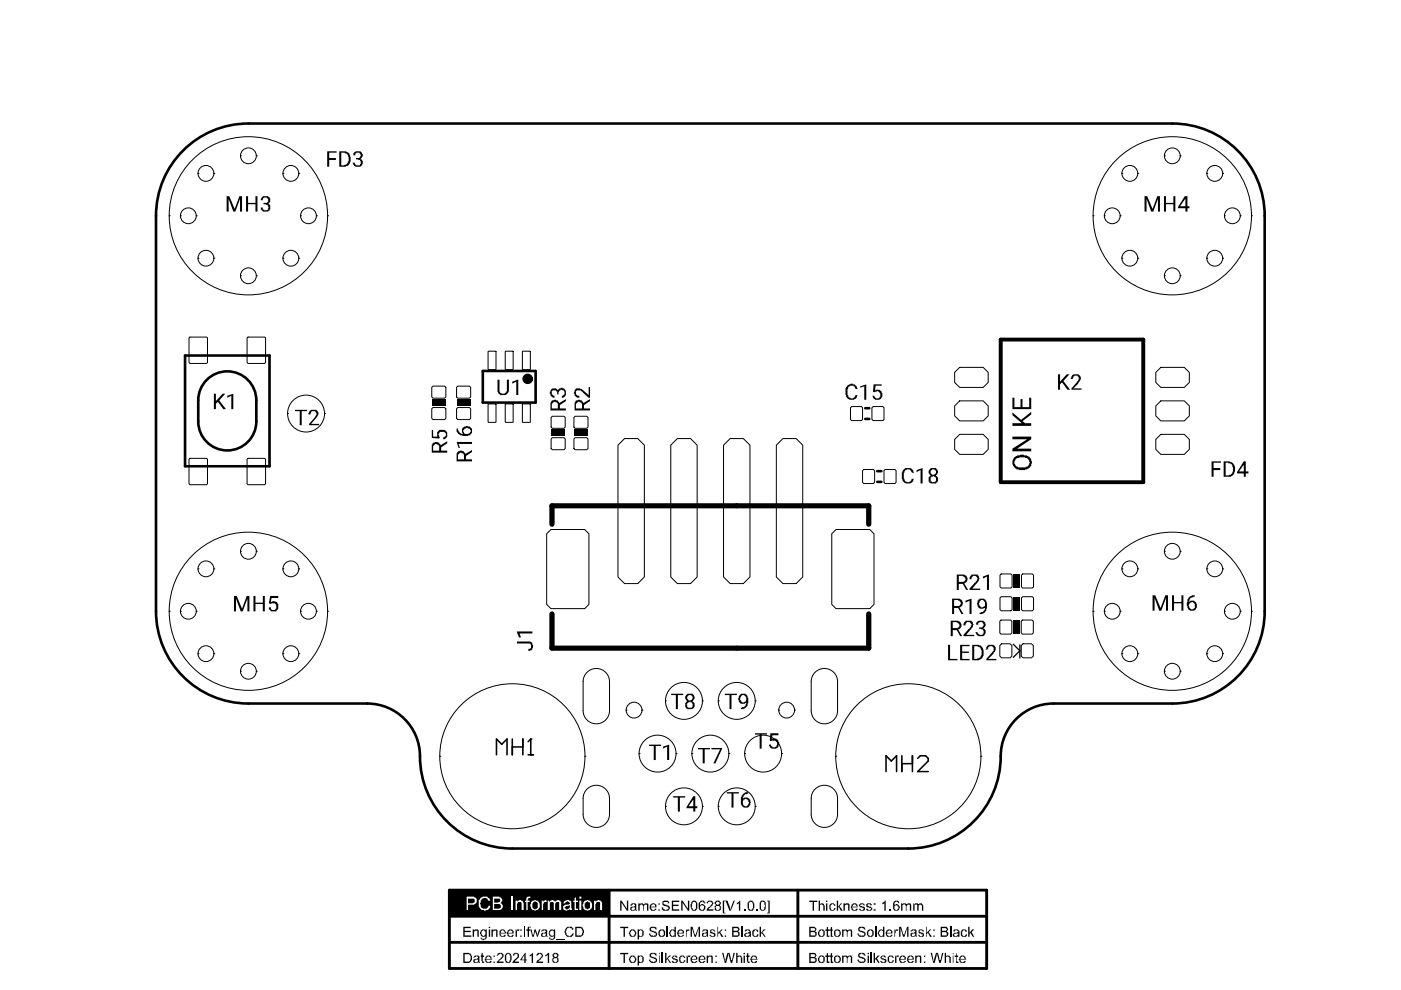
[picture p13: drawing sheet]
<svg xmlns="http://www.w3.org/2000/svg" width="297mm" height="210mm" viewBox="0 0 297 210" stroke-linecap="round" stroke-linejoin="round" font-family="sans-serif">
<path d="M95.3 188.7h113.9v16.6h-113.9zM95.3 194.3h113.9M95.3 199.8h113.9M129.1 188.7v16.6M169.2 188.7v16.6" fill="none" stroke="#000" stroke-width=".61"/>
<g fill="#000">
<path d="M98.2 196.5h1.6v.3h-1.3v.5h1.3v.3h-1.3v.7h1.4v.3h-1.7zM100.2 197.1h.3v.2a.5 .5 0 0 1 .9-.1h.1v1.4h-.3v-1.3h-.3v-.1v.1l-.4 .2v1.1h-.3zM104.2 197.1h.3v.2a.5 .5 0 0 1 .8-.1h.2v1.4h-.3v-1.3l-.3-.1v.1l-.4 .2v1.1h-.3zM109.3 197.1h.2v.2l.1-.2h.6l-.2 .2h-.4v1.3h-.3zM111.9 196.6l.1-.1h.6l-.2 .3v-.2h-.2v.5h.2v.2h-.2v1.3h-.3v-1.3h-.3v-.2h.3zM112.4 197.1h.3l.3 1.2 .3-1.2h.3l.4 1.2 .3-1.2h.3l-.6 1.5h-.1l-.5-1.1-.2 1.1h-.3zM117.8 199.1h1.9v.1h-1.9zM119.8 196.9a1.21 1.21 0 0 1 1.7-.1l-.1 .4-.3-.4-.6-.2v.2h-.2l-.2 .4a.85 .85 0 0 0 .7 1.3l.6-.6h.3l-.2 .2a.54 .54 0 0 1-.7 .5h-.1a.74 .74 0 0 1-.9-.8h-.1zM131.5 191h.3l1.1 1.7v-1.7h.3v2.1h-.3l-1.1-1.7v1.7h-.3zM131.5 196.5h1.7v.3h-.7v1.8h-.3v-1.8h-.7zM135.3 191.5h.3v.3a.46 .46 0 0 1 .4-.3 .46 .46 0 0 1 .5 .3 .52 .52 0 0 1 .6-.3 .52 .52 0 0 1 .4 .6v1h-.3v-1.3h-.3v-.1v.1h-.3v.3h-.1v1h-.2v-1.1l-.1-.2a.37 .37 0 0 0-.5 0 .37 .37 0 0 0-.1 .4v.9h-.3zM137.7 196.8l.3-.3h.3a.72 .72 0 0 1 1 .6h-.3l-.3-.3a.44 .44 0 0 0-.5-.1 .44 .44 0 0 0-.2 .5l.6 .1v.2a.6 .6 0 0 1 .7 .7 .6 .6 0 0 1-.8 .4 .73 .73 0 0 1-.9-.7h.3v.3l.6 .1v.2l.5-.2v-.4l-.4-.1v-.2h-.4v-.1a.44 .44 0 0 1-.5-.2 .44 .44 0 0 1 0-.5z"/>
<path d="M140.5 191.1l.2-.1h.9l.1 .1 .2 .4h-.3v-.3h-.4v-.1v.1l-.6 .2 .3 .4h.4v.2a.6 .6 0 0 1 .7 .6 .6 .6 0 0 1-.8 .5h-.3a.54 .54 0 0 1-.6-.7h.3v.3l.4 .1v.1l.7-.2-.1-.5-.9-.1-.2-.3v-.3h-.2h.2zM142.4 191h1.6v.2h-1.3v.6h1.2v.3h-1.2v.7h1.3v.3h-1.6zM144.4 191h.3l1.2 1.7v-1.7h.2v2.1h-.2l-1.2-1.7v1.7h-.3zM145.4 197.1h.2v.2l.1-.2h.4v.2h-.4v.3h-.1v1h-.2zM146.4 196.5h.4l.6 1.8 .7-1.8h.3v2.1h-.3v-1.8l-.5 1.8h-.3l-.6-1.8v1.8h-.3zM150.5 197.2l.2-.1a.64 .64 0 0 1 .8 .2l.2 .2h-.3l-.3-.3-.4 .1 .1 .3 .5 .2a.47 .47 0 0 1 .4 .6 .47 .47 0 0 1-.7 .2h-.3l-.3-.3v-.1h.3a.36 .36 0 0 0 .4 .3 .36 .36 0 0 0 .3-.4l-.4-.2a.44 .44 0 0 1-.5-.2 .44 .44 0 0 1 0-.5zM149.8 191.2h.2a.6 .6 0 0 1 1-.1l.3 .3v.3l-1.2 1.1h1.2v.3h-1.5l.2-.6 .5-.3 .3-.2v-.3h.2v-.3l-.5-.3-.4 .1v.3h-.3zM152.1 196.5h.1v1.3l.8-.7h.2l-.5 .5 .7 1h-.4l-.5-.8-.3 .3v.5h-.1zM153.2 191h.6v.1h-.3v2.4h.3v.2h-.6zM153.8 191h.4l.6 1.8h.2l.5-1.8h.3l-.8 2.1h-.3zM156.2 191.4h.3l.4-.4v2.1h-.2v-1.7l-.5 .4zM157.8 192.8h.3v.3h-.3z"/>
<path d="M160.4 192.8h.2v.3h-.2zM159.5 197.3h.1a.6 .6 0 0 1 1-.1l.2 .3-.3 .1v-.1a.28 .28 0 0 0-.3-.3 .28 .28 0 0 0-.3 .3l-.1 .1a.57 .57 0 0 0 0 .6 .57 .57 0 0 0 .6 .3l.4-.4a.56 .56 0 0 1-.4 .6 .56 .56 0 0 1-.6-.2 .73 .73 0 0 1-.3-1zM161.1 196.5h.2v1.3l.6-.7h.4l-.7 .5 .7 1h-.2l-.6-.8-.2 .8h-.2zM162.6 191h.6v2.7h-.6v-.2h.3v-2.4h-.3zM171.6 191h1.7v.2h-.7v1.9h-.3v-1.9h-.7zM173.6 191h.3v.7h.1a.4 .4 0 0 1 .5-.2 .4 .4 0 0 1 .2 .5h.2v1.1h-.3v-1.1l-.2-.2a.37 .37 0 0 0-.4 0 .37 .37 0 0 0-.1 .4v.9h-.3zM175.8 191.8h.2a.5 .5 0 0 1 .8-.1l.3 .3-.3 .1v-.3h-.1a.37 .37 0 0 0-.4 0 .37 .37 0 0 0-.2 .4h-.1l.1 .5a.36 .36 0 0 0 .5 .2 .36 .36 0 0 0 .2-.4h.3a.54 .54 0 0 1-.7 .6h-.3l-.3-.3zM177.4 191h.3v1.2l.6-.7h.2l-.5 .6 .7 1h-.4l-.5-.9-.1 .9h-.3zM178.8 191.5h.3v.3a.5 .5 0 0 1 .9-.1h.1v1.4h-.3v-1.3h-.3v-.1v.1l-.4 .2v1.1h-.3zM182.1 191.8h.1a.5 .5 0 0 1 .9-.1l.3 .3h-.3l-.3-.3-.4 .1v.3l.6 .1a.47 .47 0 0 1 .4 .6 .47 .47 0 0 1-.7 .3h-.3l-.3-.3v-.1h.3a.36 .36 0 0 0 .4 .2 .36 .36 0 0 0 .3-.4l-.4-.1a.5 .5 0 0 1-.6-.6zM183.7 191.7l.3-.2a.57 .57 0 0 1 .8 .5h-.3a.3 .3 0 0 0-.4-.3 .3 .3 0 0 0-.1 .4l.4 .1a.5 .5 0 0 1 .5 .6l-.4 .3a.57 .57 0 0 1-.8-.4h.3a.36 .36 0 0 0 .4 .2 .36 .36 0 0 0 .3-.4l-.6-.1a.44 .44 0 0 1-.5-.2 .44 .44 0 0 1 .1-.5zM187.1 191.4l.7-.4v2.1h-.3v-1.7l-.4 .4z"/>
<path d="M188.6 192.8h.3v.3h-.3zM191.1 191.5h.2v.3a.46 .46 0 0 1 .5-.3 .46 .46 0 0 1 .4 .3l.1-.1a.49 .49 0 0 1 .6-.2 .49 .49 0 0 1 .3 .6v1h-.3v-1.3h-.3v-.1v.1h-.3v.3h-.1v1h-.1v-1.1l-.5-.3-.3 .3v1.1h-.2zM193.6 191.5h.2v.3a.57 .57 0 0 1 1 0 .44 .44 0 0 1 .4-.3 .44 .44 0 0 1 .4 .5h.1v1.1h-.2v-1.1l-.3-.3v.1l-.4 .2v1.1h-.3v-1.3a.37 .37 0 0 0-.5 0 .37 .37 0 0 0-.1 .4v.9h-.3zM102.1 202.2l.3-.2v.6h.2v.3h-.2v1h.2v.3h-.4v-.5h-.1v-.8h-.2zM105.5 202.2h.1a.66 .66 0 0 1 1 0 .66 .66 0 0 1-.1 1l-.9 .7h1.2v.3h-1.5v-.3l.9-.9a.42 .42 0 0 0 .1-.7 .42 .42 0 0 0-.7 .3h-.3zM108.7 202.3h.2a.5 .5 0 0 1 .8-.1l.3 .1a.63 .63 0 0 1-.3 .9l-.7 .7h1v.3h-1.4l.3-.6 1-1-.4-.4-.5 .1v.3h-.3zM112.3 202.5l.7-.5v2.2h-.3v-1.7l-.1 .2h-.3zM113.9 202.2a.72 .72 0 0 1 .9-.1 .72 .72 0 0 1 .2 .9l-1 .9h1.1v.3h-1.4l.2-.6 .4-.1 .1-.3a.5 .5 0 0 0 .5-.6 .5 .5 0 0 0-.6-.4l-.3 .4h-.3zM115.6 202.6l.5-.6h.3v2.2h-.3v-1.7l-.2 .2h-.3zM131.5 202h1.7v.3h-.7v1.9h-.3v-1.9h-.7zM137.7 202.3l.3-.3h.3a.72 .72 0 0 1 1 .6h-.3l-.4-.4-.6 .1v.4l.6 .2v.1a.6 .6 0 0 1 .7 .7 .6 .6 0 0 1-.8 .5h-.5l-.4-.5v-.2h.3v.2l.6 .2v.1l.5-.3v-.2l-.4-.2v-.1h-.4v-.2a.44 .44 0 0 1-.5-.2 .44 .44 0 0 1 0-.5zM141 202h.3v1.3l.6-.7h.4l-.7 .6 .7 1h-.3l-.6-.9-.1 .9h-.3z"/>
<path d="M142.4 202.9h.2a.5 .5 0 0 1 .8-.2l.3 .3h-.4a.3 .3 0 0 0-.4-.2 .3 .3 0 0 0-.2 .4l.6 .1a.46 .46 0 0 1 .4 .6 .46 .46 0 0 1-.7 .3h-.4l-.2-.5h.3a.36 .36 0 0 0 .5 .3 .36 .36 0 0 0 .2-.4l-.4-.1a.5 .5 0 0 1-.6-.6zM144 202.9h.1a.5 .5 0 0 1 .9-.2l.3 .3-.3 .2v-.3h-.1a.37 .37 0 0 0-.5 0 .37 .37 0 0 0-.1 .4l-.2 .2 .2 .1a.36 .36 0 0 0 .3 .4 .36 .36 0 0 0 .4-.4h.3a.54 .54 0 0 1-.7 .6h-.3l-.3-.3zM145.6 202.6h.1v.3l.2-.3h.5l-.1 .3h-.4v1.3h-.3zM149.8 202.6h.3v.3a.5 .5 0 0 1 .9-.2h.1v1.5h-.3v-1.3a.44 .44 0 0 0-.5-.1 .44 .44 0 0 0-.2 .5v.9h-.3zM153.1 202h.3l.3 1.7 .1 .2 .4-1.9h.5l.4 1.9 .4-1.9h.3l-.6 2.2h-.2l-.5-1.9h-.1l-.4 1.9h-.3zM156.1 202h.3v.7a.48 .48 0 0 1 .5-.1 .48 .48 0 0 1 .3 .4h.2v1.2h-.3v-1.2l-.3-.3-.4 .2v1.3h-.3zM158.4 202.2l.2-.2v.6h.3v.3h-.3v1h.3v.3h-.4v-.3h-.1v-1h-.2z"/>
<path d="M101.9 197.3l.3-.2h.6v.1l.4-.1v1.5a.5 .5 0 0 1-.6 .6v.1l-.5-.1-.2-.1v-.3h.2a.45 .45 0 0 0 .5 .3 .45 .45 0 0 0 .3-.6l-.1 .1h-.6l-.3-.3v-.2h-.1zM102.1 197.5a.72 .72 0 0 0 .5 1v-.2a.5 .5 0 0 0 .2-.8l-.2-.3z"/>
<path d="M103.6 196.5h.3v.3h-.3zM103.6 197.1h.3v1.5h-.3z"/>
<path d="M105.9 197.3h.1a.5 .5 0 0 1 .9-.1l.3 .1 .1 .6h-1.3l.2 .3a.36 .36 0 0 0 .3 .3 .36 .36 0 0 0 .4-.3h.4h-.1a.56 .56 0 0 1-.4 .5 .56 .56 0 0 1-.6-.2 .73 .73 0 0 1-.3-1zM106.2 197.3v.5h.8a.5 .5 0 0 0-.7-.5z"/>
<path d="M107.6 197.3l.3-.2a.64 .64 0 0 1 .8 .2h.2v.6h-1.1l.1 .3a.36 .36 0 0 0 .4 .3 .36 .36 0 0 0 .3-.3h.3a.65 .65 0 0 1-1 .4l-.3-.1v-.4h-.1zM107.9 197.3l-.1 .5h.8v-.5h-.3v-.1z"/>
<path d="M110.3 197.1h.3v.2h-.3zM110.3 198.3h.3v.3h-.3z"/>
<path d="M114.7 197.3h.2a.73 .73 0 0 1 1-.2l.1 .1v1.3l.1 .1h-.2v-.1l-.3 .1a.57 .57 0 0 1-.9-.4v-.3l1-.3v-.3l-.3-.1-.4 .1v.2h-.3zM115 198.1a.37 .37 0 0 0 .2 .4 .37 .37 0 0 0 .4-.1 .37 .37 0 0 0 0-.5z"/>
<path d="M116.4 197.3h.2a.5 .5 0 0 1 .8-.1v-.1h.3v1.8l-.3 .3h-.3v.1l-.7-.2v-.3h.3v.1a.4 .4 0 0 0 .5 .1 .4 .4 0 0 0 .2-.4l-.1-.1a.41 .41 0 0 1-.4 .1 .41 .41 0 0 1-.3-.3h-.2v-.4h-.1zM116.7 197.3v.3h-.1l.1 .7 .4 .2v-.2h.3v-.2a.57 .57 0 0 0-.4-.9v.1z"/>
<path d="M122 196.5h.7a1 1 0 0 1 1.1 1.1l-.1 .3a.73 .73 0 0 1-.9 .7h-.8zM122.3 196.8v1.5h.4a.47 .47 0 0 0 .6 0 .47 .47 0 0 0 .1-.5l.1-.2a.73 .73 0 0 0-.7-.8z"/>
<path d="M133.5 197.3h.1a.5 .5 0 0 1 .9-.1 .77 .77 0 0 1 .2 1.2 .77 .77 0 0 1-1.2-.1v-.2h-.2zM133.8 197.3v.3h-.2v.5h.2a.36 .36 0 0 0 .3 .4 .36 .36 0 0 0 .4-.3l.1-.1-.1-.8h-.3v-.1z"/>
<path d="M133.6 191.8h.2a.73 .73 0 0 1 1-.3l.1 .2v1.2l.1 .2h-.2v-.2l-.3 .2a.57 .57 0 0 1-.9-.4 .44 .44 0 0 1 .2-.5 .44 .44 0 0 1 .5 0l.3-.1v-.3l-.4-.1v.1h-.3v.3zM133.9 192.5v.3a.42 .42 0 0 0 .6 .1 .42 .42 0 0 0 .1-.5h-.5z"/>
<path d="M135.2 197.1h.3v.2a.46 .46 0 0 1 .4-.2 .46 .46 0 0 1 .4 .2h.2v.3a.63 .63 0 0 1-.3 .9v.1h-.7v-.1v.7h-.3zM135.5 197.3v.3a.57 .57 0 0 0 .4 .9 .73 .73 0 0 0 .3-1l-.3-.3z"/>
<path d="M137.7 192h.2a.67 .67 0 0 1 .8-.5 .67 .67 0 0 1 .5 .9h-1.2a.44 .44 0 0 0 .2 .4 .44 .44 0 0 0 .5 0l.5-.1-.5 .4a.57 .57 0 0 1-.8-.4h-.2zM138 192v.2h.9a.44 .44 0 0 0-.2-.4 .44 .44 0 0 0-.5 0z"/>
<path d="M139.7 197.2l.3-.1a.77 .77 0 0 1 1 .4 .84 .84 0 0 1-.1 1 .84 .84 0 0 1-1 .1l-.3-.4zM139.9 197.5v.1a.57 .57 0 0 0 0 .6 .57 .57 0 0 0 .6 .3l.2-.3a.63 .63 0 0 0-.2-.9l-.2-.1z"/>
<path d="M139.6 191.5h.3v.3h-.3zM139.6 192.8h.3v.3h-.3z"/>
<path d="M142 197.3h.2a.5 .5 0 0 1 .8-.1v-.7h.3v2.1h-.3v-.1a.59 .59 0 0 1-.6 .1 .59 .59 0 0 1-.4-.5h-.1zM142.3 197.3v.2a.59 .59 0 0 0-.1 .6 .59 .59 0 0 0 .5 .4l.3-.3a.63 .63 0 0 0-.3-.9v-.1z"/>
<path d="M143.7 197.3a.71 .71 0 0 1 .9-.2 .71 .71 0 0 1 .4 .8h-1.1a.54 .54 0 0 0 .7 .6l.1-.3h.3l-.4 .4a.57 .57 0 0 1-.9-.4l-.1-.1zM144 197.3l-.1 .5h.8v-.5h-.3v-.1z"/>
<path d="M146.6 191.2h.1a.53 .53 0 0 1 .6-.2 .53 .53 0 0 1 .4 .4h.1v1.1a.64 .64 0 0 1-.7 .6 .64 .64 0 0 1-.5-.7h-.2zM146.8 191.2l-.1 .5v.8l.1 .2a.28 .28 0 0 0 .3 .2 .28 .28 0 0 0 .3-.2h.2v-.6a.76 .76 0 0 0-.5-1v.1z"/>
<path d="M148.3 191.2h.1a.5 .5 0 0 1 .9-.1h.1l.1 .4h-.2l-.5-.4-.4 .4v.5a.53 .53 0 0 1 .6-.3 .53 .53 0 0 1 .4 .4h.1v.3a.57 .57 0 0 1-.7 .7l-.5-.2v-.2h-.2v-1.2zM148.6 192a.5 .5 0 0 0 .1 .8v.1h.3l.1-.2a.4 .4 0 0 0 .2-.5 .4 .4 0 0 0-.5-.2z"/>
<path d="M148.8 197.3h.2a.73 .73 0 0 1 1-.2l.1 .1v1.4h.2l-.5-.1-.1 .1a.57 .57 0 0 1-.9-.4 .44 .44 0 0 1 .2-.5 .44 .44 0 0 1 .5 .1l.3-.2v-.3l-.3-.1-.4 .1v.2h-.3zM149.1 198.1v.2a.42 .42 0 0 0 .6 .1 .42 .42 0 0 0 .1-.5h-.5z"/>
<path d="M151.5 191.2h.2a.5 .5 0 0 1 .8-.1 .45 .45 0 0 1 .3 .4 .45 .45 0 0 1-.3 .5h.2a.7 .7 0 0 1 0 1 .7 .7 0 0 1-1-.1l-.2-.1a.63 .63 0 0 1 .3-.8l-.3-.3zM151.8 191.5a.36 .36 0 0 0 .7 0 .36 .36 0 0 0-.7 0zM151.8 192.1v.3h-.1l.1 .3a.44 .44 0 0 0 .5 .2 .44 .44 0 0 0 .4-.4l-.2-.4z"/>
<path d="M153.7 197.1h.3v.2h-.3zM153.7 198.3h.3v.3h-.3z"/>
<path d="M155.2 196.5h1a.56 .56 0 0 1 .5 .4 .56 .56 0 0 1-.2 .6l.3 .3a.61 .61 0 0 1-.1 .6 .61 .61 0 0 1-.6 .2h-.9zM155.5 196.8v.5h.7a.3 .3 0 0 0 .3-.3 .3 .3 0 0 0-.4-.2zM155.5 197.6v.7h.6a.32 .32 0 0 0 .4-.1 .32 .32 0 0 0-.1-.4v-.2z"/>
<path d="M158.5 191.4l.4-.3a.41 .41 0 0 1 .4-.1 .41 .41 0 0 1 .3 .2h.2a1.64 1.64 0 0 1-.3 1.9 .57 .57 0 0 1-.9-.4l-.1-.2zM158.8 191.4v.6a.63 .63 0 0 0 .3 .8v.1a.59 .59 0 0 0 .5-.8l-.1-.9h-.3v-.1z"/>
<path d="M157.9 197.2l.3-.1a.57 .57 0 0 1 .9 .4h.1v1.1h-.3v-.1l-.3 .1a.57 .57 0 0 1-.8-.4l.3-.4 .8-.2-.3-.4-.8 .3h.1zM158.1 198.1v.1a.36 .36 0 0 0 .3 .3 .36 .36 0 0 0 .4-.3h.1v-.3z"/>
<path d="M161.2 191.1l.1-.1a.64 .64 0 0 1 .9 .2h.1v.9a.63 .63 0 0 1-.2 .8v.2a.64 .64 0 0 1-.9-.3h-.1v-1.4zM161.3 191.4v.6l-.1 .1h.1a.57 .57 0 0 0 .1 .6 .57 .57 0 0 0 .5 .2l.2-.1v-.6h.1l-.1-1-.5-.1z"/>
<path d="M175.1 191h.3v.2h-.3zM175.1 191.5h.3v1.6h-.3z"/>
<path d="M180.5 191.8h.2a.5 .5 0 0 1 .8-.1l.3 .1v.6h-1.1l.1 .3a.36 .36 0 0 0 .4 .3 .36 .36 0 0 0 .3-.3h.3a.64 .64 0 0 1-.5 .5 .64 .64 0 0 1-.6-.3l-.2-.4h-.1zM180.8 191.8l-.1 .4h1l-.2-.4h-.3v-.1z"/>
<path d="M185.2 191.5h.5v.3h-.5zM185.2 192.8h.5v.3h-.5z"/>
<path d="M189.5 191.1h.3v-.1a.57 .57 0 0 1 .6 0 .57 .57 0 0 1 .2 .5l-.3-.3a.47 .47 0 0 0-.5 .1 .47 .47 0 0 0-.2 .5v.2l.2-.2a.68 .68 0 0 1 .9 .4 .68 .68 0 0 1-.5 .9h-.3a.59 .59 0 0 1-.5-.9zM189.6 192.1a.51 .51 0 0 0 .1 .6 .51 .51 0 0 0 .6 .1 .5 .5 0 0 0 .2-.5 .5 .5 0 0 0-.4-.3z"/>
<path d="M98.2 202h.9a1.06 1.06 0 0 1 .9 .6 1.06 1.06 0 0 1-.1 1.1l-.4 .5h-1.3zM98.5 202.3v1.6h.9a.92 .92 0 0 0 0-1.6z"/>
<path d="M100.4 202.9h.1a.73 .73 0 0 1 1-.3l.1 .1v1.3l.2 .2h-.3v-.2l-.3 .2a.57 .57 0 0 1-.8-.5v-.2l1-.3-.2-.5-.6 .2v.1h-.2zM100.6 203.6a.37 .37 0 0 0 .2 .5 .37 .37 0 0 0 .5-.2 .37 .37 0 0 0-.1-.4z"/>
<path d="M102.9 202.9h.2a.5 .5 0 0 1 .8-.2l.3 .2 .1 .6h-1.2l.1 .2a.36 .36 0 0 0 .4 .3 .36 .36 0 0 0 .3-.3h.3a.64 .64 0 0 1-.5 .5 .64 .64 0 0 1-.6-.2l-.2-.4h-.1zM103.2 202.9l-.1 .4h1l-.2-.4h-.3v-.2z"/>
<path d="M104.6 202.6h.3v.3h-.3zM104.6 203.9h.3v.3h-.3z"/>
<path d="M107 202.5l.2-.2a.61 .61 0 0 1 .7-.3 .61 .61 0 0 1 .4 .6h.2v1h-.2a.64 .64 0 0 1-.3 .6 .64 .64 0 0 1-.7 0l-.3-.6zM107.3 202.5v.5a.63 .63 0 0 0 .3 .9v.1h.3l.1-.4h.2v-1l-.4-.4z"/>
<path d="M111.3 202h.2v1.5h.2v.1h-.2v.6h-.3v-.6h-.9zM111.2 202.5l-.6 1h.6z"/>
<path d="M117.1 202.3h.2a.5 .5 0 0 1 .8-.1 .4 .4 0 0 1 .3 .3 .4 .4 0 0 1-.1 .4l-.2 .1a.64 .64 0 0 1 .3 .9 .64 .64 0 0 1-.8 .3l-.6-.6 .1-.4 .3-.2-.3-.3zM117.4 202.3v.3a.34 .34 0 0 0 .5 .3 .34 .34 0 0 0 .1-.6l-.2-.1zM117.4 203.2a.53 .53 0 0 0 0 .6 .53 .53 0 0 0 .6 .2l.1-.3a.41 .41 0 0 0 0-.5 .41 .41 0 0 0-.5 0z"/>
<path d="M133.5 202.9h.1a.5 .5 0 0 1 .9-.2 .77 .77 0 0 1 .2 1.2 .77 .77 0 0 1-1.2 0v-.3h-.2zM133.8 202.9v.3h-.2v.4h.2a.36 .36 0 0 0 .3 .4 .36 .36 0 0 0 .4-.3l.1-.1-.1-.7h-.3v-.2z"/>
<path d="M135.2 202.6h.3v.3a.46 .46 0 0 1 .4-.3 .46 .46 0 0 1 .4 .3h.2v.3a.63 .63 0 0 1-.3 .8v.2h-.7v-.2v.7h-.3zM135.5 202.9v.3a.57 .57 0 0 0 0 .6 .57 .57 0 0 0 .5 .2l.2-.4a.57 .57 0 0 0-.4-.9z"/>
<path d="M139.7 202h.2v.3h-.2zM139.7 202.6h.2v1.6h-.2z"/>
<path d="M146.4 203h.2a.67 .67 0 0 1 .8-.4 .67 .67 0 0 1 .4 .9h-1.1a.44 .44 0 0 0 .2 .4 .44 .44 0 0 0 .5 0l.4-.2-.4 .5a.57 .57 0 0 1-.8-.5h-.2zM146.7 203v.3h.9v-.4h-.3v-.2h-.3z"/>
<path d="M148.3 202.7h.1a.68 .68 0 0 1 1 .2l.1 .6h-1.1a.45 .45 0 0 0 .3 .5 .45 .45 0 0 0 .6-.3h.2a.8 .8 0 0 1-1 .4 .8 .8 0 0 1-.4-1.1zM148.4 203v.3h.9v-.3l-.3-.3h-.3z"/>
<path d="M151.7 202.6h.3v.3h-.3zM151.7 203.9h.3v.3h-.3z"/>
<path d="M157.7 202h.2v.3h-.2zM157.7 202.6h.2v1.6h-.2z"/>
<path d="M159.2 202.9h.2a.5 .5 0 0 1 .8-.2l.3 .2 .1 .6h-1.2l.1 .2a.36 .36 0 0 0 .4 .3 .36 .36 0 0 0 .3-.3h.3a.64 .64 0 0 1-.5 .5 .64 .64 0 0 1-.6-.2l-.2-.4h-.1zM159.5 202.9l-.1 .4h1l-.2-.4h-.3v-.2z"/>
</g>
<path d="M141.4 196.5v2.1M157.4 196.5v2.1M140.5 202v2.2" fill="none" stroke="#000" stroke-width=".28"/>
<path d="M111.2 196.5v2.1" fill="none" stroke="#000" stroke-width=".21"/>
<path d="M95.3 188.7h33.6v5.6h-33.6z" fill-rule="evenodd" fill="#000"/>
<g fill="#fff">
<path d="M101.5 190.8h.1a1.3 1.3 0 0 1 2.2-.3l.1 .5h-.4a.71 .71 0 0 0-.6-.6 .71 .71 0 0 0-.7 .3h-.1l-.2 .7h-.1l.3 1a.91 .91 0 0 0 .9 .2 .91 .91 0 0 0 .6-.6l.3 .1a1.07 1.07 0 0 1-1.5 .8h-.2a1.5 1.5 0 0 1-.7-1.7z"/>
<path d="M108.3 190.1h.3v2.8h-.3z"/>
<path d="M109.3 191h.3v.2l.1-.1a.57 .57 0 0 1 1 0l.3 .3v1.5h-.4v-1.2a.5 .5 0 0 0-.5-.5 .5 .5 0 0 0-.5 .5v1.2h-.3z"/>
<path d="M111.6 190.4l.3-.3h.5v.3h-.4v.3h-.1v.3h.4v.2h-.4v1.7h-.3v-1.7h-.3v-.2h.3z"/>
<path d="M114.9 191h.2v.2l.2-.2 .4-.2v.2h.3l-.1 .2a.57 .57 0 0 0-.8 .8v.9h-.2z"/>
<path d="M116.1 191h.3v.2h.2a.53 .53 0 0 1 .4-.4 .53 .53 0 0 1 .6 .3l.1 .1 .3-.2a.55 .55 0 0 1 .8 .1l.2 .1v1.7h-.4v-1.2a.37 .37 0 0 0-.3-.5 .37 .37 0 0 0-.5 .3h-.1v1.4h-.3v-1.2a.47 .47 0 0 0-.6-.4 .47 .47 0 0 0-.2 .7v.9h-.5z"/>
<path d="M121.8 190.4l.3-.1v.7h.4v.2h-.4v1.5h.4v.2a.47 .47 0 0 1-.5 0 .47 .47 0 0 1-.2-.5v-1.2h-.3v-.2h.3z"/>
<path d="M126 191h.2v.2v-.1l.6-.3h.3v.2a.54 .54 0 0 1 .6 .7v1.2h-.5v-1.2a.43 .43 0 0 0-.4-.5 .43 .43 0 0 0-.4 .5h-.2v1.2h-.2z"/>
<path d="M98.9 190.1h1.6v.2a.54 .54 0 0 1 .6 .7v.4l-.6 .4h-1.3v1.1h-.3zM99.2 190.5v1h.9a.53 .53 0 0 0 .5-.4 .53 .53 0 0 0-.2-.6z"/>
<path d="M104.5 190.1h1.1a.77 .77 0 0 1 .8 .6 .77 .77 0 0 1-.4 .8h.2a.75 .75 0 0 1 .4 .9 .75 .75 0 0 1-.8 .5h-1.3zM104.8 190.5v.9h.8a.44 .44 0 0 0 .4-.4 .44 .44 0 0 0-.2-.5zM104.8 191.7v1h.8a.5 .5 0 0 0 .5-.3 .5 .5 0 0 0-.1-.6l-.1-.1z"/>
<path d="M112.6 191.2l.3-.2h.4v-.2l.4 .2a.5 .5 0 0 1 .6 .5h.1v.7a1.02 1.02 0 0 1-1.4 .7l-.4-.2v-.5h-.2zM112.9 191.5v.3a.62 .62 0 0 0 .2 .8 .62 .62 0 0 0 .8-.1 .83 .83 0 0 0 .2-.9 .83 .83 0 0 0-.8-.5z"/>
<path d="M119.6 191.1l.5-.1v-.2l.6 .2a.44 .44 0 0 1 .5 .2 .44 .44 0 0 1-.1 .5l.2 1.2h-.5v-.2v.1l-.4 .1a.55 .55 0 0 1-.8-.1h-.2a.76 .76 0 0 1 .4-1h.2a.57 .57 0 0 0 .8-.4l-.7-.3-.3 .4h-.4zM119.7 192.4l.1 .1a.41 .41 0 0 0 .3 .3 .41 .41 0 0 0 .4-.1l.3-.3v-.4l-.8 .1z"/>
<path d="M122.8 190.1h.4v.4h-.4zM122.8 191h.4v1.9h-.4z"/>
<path d="M123.8 191.1l.4-.1a.55 .55 0 0 1 .9 .1 1.05 1.05 0 0 1 .4 1.4 1.05 1.05 0 0 1-1.4 .4l-.4-.2-.2-.6zM124 191.5l.1 1.2 .4 .1 .2-.1a.65 .65 0 0 0 .4-1v-.3l-.4-.2v-.1z"/>
</g>
<g fill="#000">
<path d="M69.4 32.1h2v.3h-1.6v1.1h1.4v.4h-1.4v1.4h-.4zM74.9 32.5l.4-.4h.5a.64 .64 0 0 1 .8 .3l.3 .3v.5l-.6 .4a.9 .9 0 0 1 .6 1.2 .9 .9 0 0 1-1.1 .5l-.7-.1-.3-.7h.4a.64 .64 0 0 0 .9 .6 .64 .64 0 0 0 .2-1v-.2l-.8-.1v-.3h.3a.59 .59 0 0 0 .7-.7 .59 .59 0 0 0-1-.3h-.2v.4h-.4zM48 41.6h.6l1.2 2.7 .9-2.7h.6v3.3h-.4v-2.7l-1 2.7h-.4l-1-2.7v2.7h-.5zM52.2 41.6h.4v1.4h1.6v-1.4h.4v3.3h-.4v-1.6h-1.6v1.6h-.4zM55.4 41.9h.2a.73 .73 0 0 1 1-.3h.1a.86 .86 0 0 1 .6 .7 .86 .86 0 0 1-.4 .9h-.2l.3 .1a.73 .73 0 0 1 .3 1l-.3 .4a1.06 1.06 0 0 1-1.7-.5v-.2h.4v.4h.3v.2a.57 .57 0 0 0 .6 0 .57 .57 0 0 0 .3-.6h.1l-.3-.6-.8-.1v-.3h.4a.59 .59 0 0 0 .6-.8h-.2a.53 .53 0 0 0-.6-.3 .53 .53 0 0 0-.4 .5h-.4zM242.7 41.6h.5l1.2 2.7 1-2.7h.5v3.3h-.4v-2.7l-1 2.7h-.4l-1-2.7v2.7h-.4zM246.8 41.6h.4v1.4h1.6v-1.4h.4v3.3h-.4v-1.6h-1.6v1.6h-.4zM45.3 83.5h.5v1.5l1.4-1.5h.6l-1.3 1.4 1.4 1.8h-.6l-1.1-1.5-.4 .4v1.1h-.5zM48.2 83.9l1.3-.4v3.2h-.5v-2.8l-.8 .4zM62.5 86.9h2.6v.3h-1.1v3h-.5v-3h-1zM65.7 87h.1a1.06 1.06 0 0 1 1.7 .6l-.3 .9-1.2 1.4h1.7v.3h-2.2v-.3l1.3-1.6a.57 .57 0 0 0 0-1v-.1a.57 .57 0 0 0-.8 .4h-.2v.3h-.4zM91.5 91.1h.3v1.5h1l-.1-.2a.94 .94 0 0 1 .1-1 .94 .94 0 0 1 1-.3 1.04 1.04 0 0 1 1 .9 1.04 1.04 0 0 1-.6 1.1h-.2v-.4a.54 .54 0 0 0 .5-.7l-.1-.1a.73 .73 0 0 0-1-.3l-.4 .4 .3 .7-.2 .3-1.6-.1z"/>
<path d="M96.8 93.7h3.3v.4h-2.9l.3 .9h-.3zM105.5 80.5h.4v2.4a.8 .8 0 0 0 .8 .6 .8 .8 0 0 0 .8-.7v-2.3h.4v2.6h-.1v.2a1.64 1.64 0 0 1-1.9 .3l-.4-.5zM108.6 80.9l1.3-.4v3.3h-.4v-2.9l-.9 .5zM116.9 82.5l.4-.2a.77 .77 0 0 1 1 .5l.3-.3a.55 .55 0 0 1 .8-.2l.3 .2a1.07 1.07 0 0 1 .3 1.1 1.07 1.07 0 0 1-.9 .7v-.4a.54 .54 0 0 0 .6-.7 .76 .76 0 0 0-.9-.6l-.4 .6v.4h-.3v-.3a.61 .61 0 0 0-.4-.5 .61 .61 0 0 0-.7 .3v.2a.5 .5 0 0 0 .6 .6v.4h-.2a1.1 1.1 0 0 1-.7-1.5zM121.8 82.6h.2a.73 .73 0 0 1 1-.3l.4 .2 1.4 1.3v-1.7h.3v2.2h-.3l-1.7-1.5h-.4v-.2l-.2 .2a.56 .56 0 0 0-.4 .4 .56 .56 0 0 0 .2 .6l.5 .1v.4h-.3a1.1 1.1 0 0 1-.7-1.5zM179.5 81.8l.5-.2v-.1a1.71 1.71 0 0 1 1.7 .4l.1 .6h-.4l-.2-.4-.4-.3a1 1 0 0 0-1.1 1.1v.6a.95 .95 0 0 0 .5 .8 .95 .95 0 0 0 1-.1l.2-.4h.4l-.1 .2a.5 .5 0 0 1-.6 .6v.2h-.4a.9 .9 0 0 1-1.2-.6h-.1v-.4h-.1v-.6a1.05 1.05 0 0 1 .2-1.1zM182.4 81.9l1.3-.4v3.3h-.5v-2.9l-.8 .3zM185.2 81.5h1.7v.3h-1.2l-.2 1 .2-.2a1.13 1.13 0 0 1 1.4 1.2 1.13 1.13 0 0 1-1.6 1v-.2h-.3l-.1-.6h-.2v-.1h.5a.64 .64 0 0 0 .7 .6 .64 .64 0 0 0 .6-.7l-.2-.5a.73 .73 0 0 0-1-.2l-.1 .1-.3-.1zM214.7 87.5l1.8 1.5 2.1-1.7v.6l-1.8 1.4 .6 .4h1.2v.6h-3.9v-.6h1.9l-1.9-1.7zM214.7 84.3h.4v2h1.3v-1.7h.4v1.7h1.4v-2h.4v2.4h-3.9zM214.7 92.6h3.9v.5l-2.9 2h2.9v.6h-3.9v-.6l3.1-2h-3.1zM224.3 79.4h.4v1.5l1.5-1.5h.5l-1.2 1.4 1.4 1.8h-.6l-1.1-1.5-.5 .4v1.1h-.4z"/>
<path d="M227.3 79.5h.1a1.06 1.06 0 0 1 1.8 .6v.4h-.2l-.4 .9-1 .9h1.7v.3h-2.1v-.3l1.4-1.7a.65 .65 0 0 0-.1-.9 .65 .65 0 0 0-.9 .1l-.2 .6h-.4zM256.9 97.8h2v.3h-1.6v1.1h1.4v.5h-1.4v1.4h-.4zM191.3 99.8l.5-.4a1.42 1.42 0 0 1 1.8 .4l.2 .4-.6-.1a.54 .54 0 0 0-.7-.6l-.6 .2-.1 .5h-.2v1.3h.2a.72 .72 0 0 0 .6 .7 .72 .72 0 0 0 .8-.5l.6-.2-.2 .3a1.06 1.06 0 0 1-1.7 .6l-.6-.5-.1-.4v-1.3zM194.3 99.7l1.3-.5v3.3h-.4v-2.8l-.9 .4zM49.6 126.4h.6l1.1 2.7 1-2.7h.6v3.2h-.4v-2.7l-1 2.7h-.5l-1-2.7v2.7h-.4zM53.7 126.4h.5v1.4h1.5v-1.4h.5v3.2h-.5v-1.5h-1.5v1.5h-.5zM57.3 126.4h1.7v.4h-1.4l-.2 .8h.2a.93 .93 0 0 1 .9 0 .93 .93 0 0 1 .5 .9 .94 .94 0 0 1-.3 1 .94 .94 0 0 1-1 .1h-.3l-.4-.4v-.4h.4v.1a.48 .48 0 0 0 .4 .5 .48 .48 0 0 0 .5-.2 .73 .73 0 0 0 .3-1l-.3-.3h-.7l-.2 .2-.4-.2zM109.6 136h2.6a.57 .57 0 0 1 .7 .7h.1l-.1 1-.5 .2v.1h-.4v-.4a.63 .63 0 0 0 .7-.4 .63 .63 0 0 0-.3-.8h-2.8zM109.6 133.9h3.3v.4h-2.7l.3 .9h-.5zM201 136.7h.4v3h1.6v.3h-2zM203.6 136.7h2v.3h-1.6v1.1h1.4v.3h-1.4v1.3h1.6v.3h-2zM204.7 127.4l1.3-.5v3.3h-.4v-2.8l-.9 .4z"/>
<path d="M204.4 131.9h.2a.73 .73 0 0 1 1-.3h.1a.54 .54 0 0 1 .6 .7l.1 .2-.3 .7-1.3 1.4h1.8v.3h-2.3v-.3l1.4-1.6a.62 .62 0 0 0-.1-1 .62 .62 0 0 0-.9 .5v.1h-.4zM207 132l.4-.4h.4a.64 .64 0 0 1 .9 .3l.3 .3v.5l-.6 .5a.9 .9 0 0 1 .6 1.1 .9 .9 0 0 1-1.2 .6l-.7-.2-.3-.7h.5a.64 .64 0 0 0 .8 .6 .64 .64 0 0 0 .3-1v-.1l-.4-.2h-.5v-.3h.3a.59 .59 0 0 0 .7-.7 .59 .59 0 0 0-1-.3h-.1v.5h-.4zM205.7 122.1h.1a.73 .73 0 0 1 1-.3h.2a.54 .54 0 0 1 .5 .7l.2 .2-.3 .7-1.3 1.4h1.7v.3h-2.2v-.3l1.4-1.6a.62 .62 0 0 0-.1-1 .62 .62 0 0 0-.9 .5v.1h-.4zM208.4 122.2l1.3-.4v3.3h-.4v-2.9l-.9 .5zM209.1 137.1l.4-.4h.3a.93 .93 0 0 1 1.2 .4 .93 .93 0 0 1-.2 1.2l-1.3 1.4h1.7v.3h-2.1v-.3l1.3-1.6a.5 .5 0 0 0 .1-.8 .57 .57 0 0 0-1 0l-.1 .4h-.4zM244.4 126.2h.5l1.2 2.7 1-2.7h.5v3.3h-.4v-2.7l-1 2.7h-.4l-1-2.7v2.7h-.4zM248.5 126.2h.4v1.4h1.6v-1.4h.4v3.3h-.4v-1.6h-1.6v1.6h-.4zM137.6 157.9h2.6v.3h-1.2v2.9h-.4v-2.9h-1zM142.3 147.1h2.6v.3h-1.2v3h-.4v-3h-1zM148 158.6h2.5v.3h-1.1v3h-.4v-3h-1zM150.8 158.6h2.3l-1.4 3.3h-.4l1.4-3h-1.9zM153.7 147.1h2.5v.3h-1.1v3h-.4v-3h-1z"/>
<path d="M160.1 155.5h2.5v.2h-1.1v3h-.4v-3h-1zM163.3 155.5h1.7v.4h-1.2l-.2 .8 .2-.1a1.07 1.07 0 0 1 1.4 1.1 1.11 1.11 0 0 1-1.6 1l-.5-.5v-.3h.4a.54 .54 0 0 0 .7 .5l.3-.1a.76 .76 0 0 0 .1-1.1 .76 .76 0 0 0-1.1 0l-.3-.2zM140.6 158.3l1.3-.4v3.2h-.5v-2.8l-.8 .4zM142.7 168.8h2.6v.3h-1.2v3h-.4v-3h-1zM154.1 168h2.6v.2h-1.2v3h-.4v-3h-1zM175.3 196.6l.3-.1v.6h.2v.2h-.2v1l.1 .2 .1-.2v.3h-.5v-1.3h-.3v-.2h.3zM176.1 196.6l.3-.1v.6h.2v.2h-.2v1.2l.2-.2 .1 .3h-.6v-1.3h-.3v-.2h.3zM178.5 197.1h.3v.2a.46 .46 0 0 1 .5-.2 .46 .46 0 0 1 .4 .2l.1-.1a.49 .49 0 0 1 .6-.1 .49 .49 0 0 1 .3 .5v1h-.3v-1.3l-.3-.1v.1h-.3v.3h-.1v1h-.2v-1.1l-.4-.3-.3 .3v1.1h-.3zM182 196.8l.2-.3h.3a.81 .81 0 0 1 1 .6h-.3l-.2-.3a.44 .44 0 0 0-.6-.1 .44 .44 0 0 0-.2 .5l.8 .3a.54 .54 0 0 1 .5 .7l-.1 .1a.73 .73 0 0 1-1 .3l-.6-.4v-.3h.3v.3l.6 .1v.2l.5-.2v-.4l-.4-.1v-.2h-.4v-.1a.44 .44 0 0 1-.5-.2 .44 .44 0 0 1 .1-.5zM189.6 197.1h.2v.2l.1-.2h.6l-.2 .2h-.4l-.1 1.3h-.2zM190.6 196.5h.5l.5 1.8 .7-1.8h.3v2.1h-.3v-1.8l-.5 1.8h-.3l-.6-1.8v1.8h-.3zM194.8 197.2l.1-.1h.7l.3 .4h-.3l-.3-.3-.4 .1 .1 .3 .5 .2a.47 .47 0 0 1 .4 .6 .47 .47 0 0 1-.7 .2h-.3l-.3-.4h.3l.1 .3h.5l.2-.3-.5-.3a.44 .44 0 0 1-.5-.2 .44 .44 0 0 1 .1-.5z"/>
<path d="M196.3 196.5h.2v1.3l.7-.7h.3l-.6 .5 .7 1h-.4l-.5-.8-.2 .3v.5h-.2zM203.9 197.2l.1-.1a.77 .77 0 0 1 1 .4l-.3 .1v-.1a.28 .28 0 0 0-.3-.3 .28 .28 0 0 0-.3 .3h-.1a.72 .72 0 0 0 .6 1l.2-.4 .2 .1a.56 .56 0 0 1-.4 .5 .56 .56 0 0 1-.6-.2 .73 .73 0 0 1-.3-1h.2zM205.3 196.5h.3v1.3l.5-.7h.5l-.6 .5 .6 1h-.3l-.6-.8-.1 .8h-.3zM175.3 202.2l.3-.2v.6h.2v.3h-.2v1h.2v.3h-.5v-1.3h-.3v-.3h.3zM176.1 202.2l.3-.2v.6h.2v.3h-.2v1l.3 .3h-.6v-1.3h-.3v-.3h.3zM178.5 202.6h.3v.3a.46 .46 0 0 1 .5-.3 .46 .46 0 0 1 .4 .3l.1-.2a.49 .49 0 0 1 .6-.1 .49 .49 0 0 1 .3 .6v1h-.3v-1.3l-.3-.2-.3 .2v.3h-.1v1h-.2v-1.2l-.4-.3-.3 .3v1.2h-.3zM182 202.3l.2-.3h.3a.81 .81 0 0 1 1 .6h-.3l-.4-.4-.6 .1 .2 .6 .6 .1a.54 .54 0 0 1 .5 .7v.2a1.06 1.06 0 0 1-1.7-.3v-.1h.3v.2l.6 .2v.1l.5-.3-.1-.4-.7-.1v-.2a.44 .44 0 0 1-.5-.2 .44 .44 0 0 1 .1-.5zM185.2 202h.3v1.3l.6-.7h.4l-.6 .6 .6 1h-.3l-.5-.9-.2 .9h-.3zM186.7 202.9h.1a.5 .5 0 0 1 .8-.2l.3 .3h-.3l-.2-.3-.5 .2v.3l.6 .1a.46 .46 0 0 1 .4 .6 .46 .46 0 0 1-.7 .3h-.3l-.2-.3v-.2h.2a.36 .36 0 0 0 .5 .3 .36 .36 0 0 0 .2-.4l-.4-.1a.5 .5 0 0 1-.5-.6zM188.2 202.9h.2a.5 .5 0 0 1 .8-.2l.3 .3-.3 .2v-.3h-.1a.41 .41 0 0 0-.5 0 .41 .41 0 0 0-.1 .6v.1a.36 .36 0 0 0 .4 .4 .36 .36 0 0 0 .3-.4h.3a.54 .54 0 0 1-.7 .6 .54 .54 0 0 1-.6-.7zM189.8 202.6h.1v.3h.2v-.3h.5l-.1 .3h-.4v1.3h-.3zM194 202.6h.3v.3a.5 .5 0 0 1 .9-.2h.1v1.5h-.3v-1.3a.44 .44 0 0 0-.5-.1 .44 .44 0 0 0-.2 .5v.9h-.3z"/>
<path d="M197.3 202h.3l.3 1.7 .1 .2 .5-1.9h.4l.4 1.9 .4-1.9h.3l-.6 2.2h-.2l-.5-1.9h-.1l-.4 1.9h-.3zM200.3 202h.3v.7h.1a.41 .41 0 0 1 .4-.1 .41 .41 0 0 1 .3 .3h.2v1.3h-.3v-1.2l-.3-.3-.4 .2v1.3h-.3zM202.7 202.2l.2-.2v.6h.2v.3h-.2v1h.2l.2 .3h-.6v-1.3h-.3v-.3h.3z"/>
<path d="M71.9 32.1h1.5l.2 .1a1.97 1.97 0 0 1 .7 2l-.4 .9-.5 .1v.1h-1.5zM72.4 32.4v2.7a1.66 1.66 0 0 0 1.4-.6 1.93 1.93 0 0 0-.3-2z"/>
<path d="M251.2 41.6h.6v2.1h.4v.5h-.4v.7h-.5v-.7h-1.5v-.3zM251.2 42.3l-1 1.4h1.1v-1.5z"/>
<path d="M91.7 94h.1a.81 .81 0 0 1 1.2-.2h.1l.3 .6 1.4-.8v.4l-1.3 .8v.7h1.3v.5h-3.3v-1.7h.2zM91.8 94.6v.9h1.3v-.8a.76 .76 0 0 0-.8-.6z"/>
<path d="M96.8 90.9h.3v.2l.4 .8 .7 .1a.87 .87 0 0 1-.3-1 .87 .87 0 0 1 .9-.6v-.1l.7 .1a.94 .94 0 0 1 .6 .8 .94 .94 0 0 1-.4 .9l-.2 .2a2.69 2.69 0 0 1-2.4-.3l-.1-.4h-.2zM98.2 91.1v.5h.2a.56 .56 0 0 0 .4 .4 .56 .56 0 0 0 .6-.1h.1a.53 .53 0 0 0 .3-.6 .53 .53 0 0 0-.4-.4l-.6-.2v.2h-.3z"/>
<path d="M97 95.8h.1a.81 .81 0 0 1 1.1-.1h.2l.3 .6 1.4-.9v.4l-1.3 .9v.7h1.3v.4h-3.3v-1.7h.2zM97.1 96.4v1h1.3v-.9a.76 .76 0 0 0-.9-.5z"/>
<path d="M116.9 85h.1a.81 .81 0 0 1 1.1-.1h.2l.3 .6 1.4-.9v.4l-1.3 .9v.7h1.3v.4h-3.3v-1.7h.2zM117 85.6v1h1.3v-.8a.76 .76 0 0 0-.9-.6z"/>
<path d="M122 85h.1a.81 .81 0 0 1 1.1-.1h.2l.3 .6 1.4-.9v.4l-1.3 .9v.7h1.3v.4h-3.3v-1.7h.2zM122.1 85.6v1h1.3v-.8a.76 .76 0 0 0-.9-.6z"/>
<path d="M214.8 97.3l.6-.6 1-.3a2.92 2.92 0 0 1 2.1 .7l.3 .7-.3 1.2a2.5 2.5 0 0 1-3.3 .2l-.4-.4v-.3h-.1zM215.4 97.3l-.2 .2a1.07 1.07 0 0 0 1 1.6h.3a1.48 1.48 0 0 0 1.9-1.1h-.2v-.5l-.3-.2a2.9 2.9 0 0 0-2.5 0z"/>
<path d="M263.7 97.8h.4v2.2h.6v.4h-.6v.7h-.4v-.7h-1.4v-.3zM263.7 98.4l-1 1.6h1z"/>
<path d="M197 99.5h.2a.73 .73 0 0 1 1-.3 .5 .5 0 0 1 .5 .6h.2v.4l-.6 .6 .3 .1a.87 .87 0 0 1 .3 1 .87 .87 0 0 1-.9 .6h-.1a.87 .87 0 0 1-1-.4 .87 .87 0 0 1 .1-1l.3-.3-.1-.1a.81 .81 0 0 1-.2-1.2zM197.3 101.2v.9h.2a.62 .62 0 0 0 .9-.1 .62 .62 0 0 0-.2-.9l-.5-.2v.2zM197.3 99.8v.2a.6 .6 0 0 0 .7 .7 .6 .6 0 0 0 .5-.9h-.2a.46 .46 0 0 0-.4-.3 .46 .46 0 0 0-.4 .3z"/>
<path d="M259.4 97.8h1a1.5 1.5 0 0 1 1.5 1.9l-.3 1-.6 .2v.2h-1.6zM259.9 98.1v2.7h.7l.1-.1a.5 .5 0 0 0 .6-.6l.1-.1v-.9l-.1-.1a.61 .61 0 0 0-.2-.7 .61 .61 0 0 0-.7-.1v-.1z"/>
<path d="M201.6 131.6h1.1a.95 .95 0 0 1 1.1 .7 .95 .95 0 0 1-.7 1.2l.9 1.4h-.4l-.7-1.3h-.9v1.3h-.4zM202 131.9v1.3h.7a.58 .58 0 0 0 .7-.5 .58 .58 0 0 0-.5-.7v-.1z"/>
<path d="M201.9 126.9h1.1a.95 .95 0 0 1 1.1 .7 .95 .95 0 0 1-.7 1.2l.9 1.4h-.4l-.8-1.3h-.8v1.3h-.4zM202.3 127.2v1.3h.7a.58 .58 0 0 0 .7-.5 .58 .58 0 0 0-.6-.6v-.2z"/>
<path d="M202.9 121.8h1.1a.95 .95 0 0 1 1.1 .7 .95 .95 0 0 1-.7 1.2l.9 1.4h-.5l-.7-1.3h-.8v1.3h-.4zM203.3 122.1v1.3h.7a.58 .58 0 0 0 .7-.5 .58 .58 0 0 0-.6-.7v-.1z"/>
<path d="M206.1 136.7h1.4a1.67 1.67 0 0 1 1 1.9 1.46 1.46 0 0 1-1.4 1.4h-1zM206.6 137v2.7h.4a1.34 1.34 0 0 0 1.1-1.8l-.4-.8z"/>
<path d="M207.3 127.4l.1-.2a1.06 1.06 0 0 1 1.2-.3 1.06 1.06 0 0 1 .7 1v.4a1.75 1.75 0 0 1-1 1.9h-.6v-.3l.7-.1 .4-.6v-.4a.87 .87 0 0 1-1 .3 .87 .87 0 0 1-.5-.9l-.2-.1zM207.7 127.5l-.2 .4v.3h.2a.54 .54 0 0 0 .7 .6v-.2a.56 .56 0 0 0 .5-.4 .56 .56 0 0 0-.2-.6 .44 .44 0 0 0-.4-.4 .44 .44 0 0 0-.5 .3z"/>
<path d="M252 126.6l.8-.4h.5v.3l-.7 .1-.4 .5-.2 .5a1.07 1.07 0 0 1 1.6 .2 1.07 1.07 0 0 1-.3 1.5 1 1 0 0 1-1 .1 1 1 0 0 1-.5-.9h-.2v-.7l.2-.2v-.5zM252.2 127.9a.68 .68 0 0 0 .1 1 .45 .45 0 0 0 .5 .3 .45 .45 0 0 0 .4-.3l.1-.1a.78 .78 0 0 0-.7-1.2v.2z"/>
<path d="M145.4 147.4h.2a.73 .73 0 0 1 1-.3 .5 .5 0 0 1 .5 .6h.2v.4l-.6 .6 .3 .1a.87 .87 0 0 1 .3 1 .87 .87 0 0 1-.9 .6h-.7l-.4-.5v-.4h-.2h.2v-.4l.4-.4-.1-.2a.81 .81 0 0 1-.2-1.1zM145.7 149.1v.1a.6 .6 0 0 0 .6 .9 .6 .6 0 0 0 .4-1l-.3-.3zM145.7 147.7v.1a.59 .59 0 0 0 .7 .7 .59 .59 0 0 0 .3-1h-.1a.41 .41 0 0 0-.4-.1 .41 .41 0 0 0-.3 .3z"/>
<path d="M156.7 147.5l.1-.1a.95 .95 0 0 1 1.1-.3 .95 .95 0 0 1 .6 .8h.1a2.02 2.02 0 0 1-.8 2.3l-.1 .2h-.6v-.3l.4-.2a.5 .5 0 0 0 .6-.5l.1-.5-.4 .3a.78 .78 0 0 1-1.1-.7l-.2-.1zM157.1 147.7a.75 .75 0 0 0 .3 1.1v.1h.4v-.1a.56 .56 0 0 0 .5-.4 .56 .56 0 0 0-.2-.6v-.1a.57 .57 0 0 0-1 0z"/>
<path d="M147 168.8h.4v2.1h.4v.5h-.4v.7h-.4v-.7h-1.4v-.3zM147 169.4l-1 1.5h1z"/>
<path d="M157.2 168.7l.9-.7h.5v.2l-.4 .2a.5 .5 0 0 0-.5 .6l-.2 .4a.87 .87 0 0 1 1-.3 .87 .87 0 0 1 .6 .8l.1 .2-.1 .4a.97 .97 0 0 1-.7 .8 .97 .97 0 0 1-1-.4l-.3-.4v-1.4zM157.7 169.5l-.2 .4a.66 .66 0 0 0 .6 1.1 .66 .66 0 0 0 .5-1.1 .65 .65 0 0 0-.9-.4z"/>
<path d="M171.6 196.5h1.1l.4 .4-.1 .4-.3 .2a.48 .48 0 0 1 .5 .3 .48 .48 0 0 1-.2 .5l-.1 .3h-1.3zM171.9 196.8v.5h.8a.37 .37 0 0 0 0-.4 .37 .37 0 0 0-.4-.1zM171.9 197.6v.7h.5a.32 .32 0 0 0 .5-.1 .32 .32 0 0 0-.2-.4v-.2z"/>
<path d="M173.6 197.3l.3-.2a.64 .64 0 0 1 .8 .2l.2 .2a.84 .84 0 0 1-.2 1 .84 .84 0 0 1-1 .1l-.1-.4h-.2zM173.7 197.5a.63 .63 0 0 0 .3 .8v.2a.64 .64 0 0 0 .6-.3 .64 .64 0 0 0 0-.7l-.3-.3z"/>
<path d="M176.8 197.3h.2a.6 .6 0 0 1 1-.1 .79 .79 0 0 1 .2 .9 .79 .79 0 0 1-.8 .5 .54 .54 0 0 1-.6-.7zM177.1 197.3v.3a.57 .57 0 0 0 0 .6 .57 .57 0 0 0 .6 .3v-.2a.5 .5 0 0 0 .1-.8l-.2-.3z"/>
<path d="M184 197.2l.2-.1a.64 .64 0 0 1 .9 .2l.1 .2a.84 .84 0 0 1-.1 1 .84 .84 0 0 1-1 .1l-.1-.4h-.2zM184.1 197.5v.1a.57 .57 0 0 0 0 .6 .57 .57 0 0 0 .6 .3v-.2h.2v-.2a.51 .51 0 0 0 0-.7 .51 .51 0 0 0-.7-.1z"/>
<path d="M186.2 197.3h.2a.5 .5 0 0 1 .8-.1v-.7h.3v2.1h-.3v-.1a.5 .5 0 0 1-.8-.2h-.2l-.1-.4zM186.5 197.3v.3h-.1l.1 .6a.39 .39 0 0 0 .5 .3 .39 .39 0 0 0 .2-.6 .47 .47 0 0 0-.1-.5 .47 .47 0 0 0-.6-.1z"/>
<path d="M187.9 197.3a.71 .71 0 0 1 .9-.2 .71 .71 0 0 1 .4 .8h-1.1a.54 .54 0 0 0 .7 .6l.1-.3h.3a.86 .86 0 0 1-1.1 .4v-.1a.81 .81 0 0 1-.2-1.2zM188.2 197.3l-.1 .5h.8v-.5h-.3v-.1z"/>
<path d="M193 197.3h.2a.73 .73 0 0 1 1-.2l.1 .1v1.3l.2 .1h-.3v-.1h-.3v.1a.57 .57 0 0 1-.9-.4 .44 .44 0 0 1 .3-.5 .44 .44 0 0 1 .5 .1l.2-.2v-.3l-.2-.1-.5 .1v.2h-.3zM193.3 198.1v.2a.42 .42 0 0 0 .6 .1 .42 .42 0 0 0 .1-.5h-.5z"/>
<path d="M197.9 197.1h.3v.2h-.3zM197.9 198.3h.3v.3h-.3z"/>
<path d="M199.4 196.5h1a.56 .56 0 0 1 .5 .4 .56 .56 0 0 1-.2 .6l.5 .4-.5 .7h-1.3zM199.7 196.8v.5h.7a.3 .3 0 0 0 .3-.3 .3 .3 0 0 0-.4-.2zM199.7 197.6v.7h.6a.32 .32 0 0 0 .4-.1 .32 .32 0 0 0-.1-.4v-.2z"/>
<path d="M202.1 197.2l.3-.1a.64 .64 0 0 1 .9 .2h.1v1.3h-.3v-.1l-.2 .1a.57 .57 0 0 1-.9-.4l.3-.4 .8-.2v-.3h-.2v-.1h-.3l-.2 .3h-.4h.1zM202.3 198.1v.1a.36 .36 0 0 0 .3 .3 .36 .36 0 0 0 .4-.3h.1v-.3z"/>
<path d="M171.6 202h1.1l.3 .2 .1 .4-.4 .4a.48 .48 0 0 1 .5 .4 .48 .48 0 0 1-.2 .5l-.1 .3h-1.3zM171.9 202.3v.6h.8a.37 .37 0 0 0 0-.5 .37 .37 0 0 0-.4-.1zM171.9 203.2v.7h.5a.38 .38 0 0 0 .5-.5 .38 .38 0 0 0-.6-.2z"/>
<path d="M173.6 202.9l.3-.3a.64 .64 0 0 1 .8 .3l.2 .1a.84 .84 0 0 1-.2 1 .84 .84 0 0 1-1 .2l-.1-.5h-.2zM173.7 203a.63 .63 0 0 0 .3 .9v.1a.64 .64 0 0 0 .6-.3 .64 .64 0 0 0 0-.7l-.3-.3z"/>
<path d="M176.8 202.9h.2a.6 .6 0 0 1 1-.2 .79 .79 0 0 1 .2 1 .79 .79 0 0 1-.8 .5 .54 .54 0 0 1-.6-.7zM177.1 202.9v.3a.57 .57 0 0 0 0 .6 .57 .57 0 0 0 .6 .2v-.1a.5 .5 0 0 0 .1-.9l-.2-.3z"/>
<path d="M184 202h.2v.3h-.2zM184 202.6h.2v1.6h-.2z"/>
<path d="M190.8 202.9l.3-.3a.64 .64 0 0 1 .8 .3h.2v.6h-1.2a.54 .54 0 0 0 .7 .5l.2-.3h.3l-.5 .5a.57 .57 0 0 1-.8-.5l-.2-.1zM191.1 202.9l-.2 .4h.9a.44 .44 0 0 0-.2-.5 .44 .44 0 0 0-.5 .1z"/>
<path d="M192.5 202.7h.1a.68 .68 0 0 1 1 .2l.2 .6h-1.2a.45 .45 0 0 0 .3 .5 .45 .45 0 0 0 .6-.3h.3l-.2 .2a.73 .73 0 0 1-1 .3l-.3-.5zM192.6 203v.3h.9v-.3l-.3-.3h-.3z"/>
<path d="M195.9 202.6h.3v.3h-.3zM195.9 203.9h.3v.3h-.3z"/>
<path d="M202 202h.1v.3h-.1zM202 202.6h.1v1.6h-.1z"/>
<path d="M203.4 202.9h.2a.5 .5 0 0 1 .8-.2l.3 .2 .1 .6h-1.2l.1 .2a.36 .36 0 0 0 .4 .3 .36 .36 0 0 0 .3-.3h.4h-.1a.64 .64 0 0 1-.5 .5 .64 .64 0 0 1-.6-.2l-.3-.5zM203.7 202.9l-.1 .4h1l-.2-.4-.3-.2z"/>
<circle cx="112.5" cy="156.7" r=".17"/>
</g>
<path d="M214.8 136.6l1.4 1.4-1.4 1.4M216.2 136.7v2.8M185.7 196.5v2.1M201.6 196.5v2.1M184.7 202v2.2" fill="none" stroke="#000" stroke-width=".28"/>
<g fill="none" stroke="#000" stroke-width=".21">
<path d="M42 36.8h.1M42 36.8a1.68 1.68 0 0 0 1.7 1.6 1.68 1.68 0 0 0 1.6-1.6M42 36.8a1.68 1.68 0 0 1 1.7-1.7 1.68 1.68 0 0 1 1.6 1.7M45.3 36.8h.1M51 33h.1M51 33a1.68 1.68 0 0 0 1.7 1.7 1.68 1.68 0 0 0 1.6-1.7M51 33a1.68 1.68 0 0 1 1.7-1.6 1.68 1.68 0 0 1 1.6 1.6M54.3 33h.1M60 36.8h.1M60 36.8a1.68 1.68 0 0 0 1.7 1.6 1.68 1.68 0 0 0 1.6-1.6M60 36.8a1.68 1.68 0 0 1 1.7-1.7 1.68 1.68 0 0 1 1.6 1.7M63.3 36.8h.1"/>
<path d="M237.9 36.8h.1M237.9 36.8a1.68 1.68 0 0 0 1.6 1.6 1.68 1.68 0 0 0 1.7-1.6M237.9 36.8a1.68 1.68 0 0 1 1.6-1.7 1.68 1.68 0 0 1 1.7 1.7M241.2 36.8h.1M246.9 33h.1M246.9 33a1.68 1.68 0 0 0 1.7 1.7 1.68 1.68 0 0 0 1.6-1.7M246.9 33a1.68 1.68 0 0 1 1.7-1.6 1.68 1.68 0 0 1 1.6 1.6M250.2 33h.1M255.9 36.8h.1M255.9 36.8a1.68 1.68 0 0 0 1.7 1.6 1.68 1.68 0 0 0 1.6-1.6M255.9 36.8a1.68 1.68 0 0 1 1.7-1.7 1.68 1.68 0 0 1 1.6 1.7M259.2 36.8h.1"/>
<path d="M35.9 45.8h.1M35.9 45.8a16.8 16.8 0 0 0 16.8 16.7 16.8 16.8 0 0 0 16.8-16.7M35.9 45.8a16.8 16.8 0 0 1 16.8-16.8 16.8 16.8 0 0 1 16.8 16.8M38.3 45.8h.1M38.3 45.8a1.68 1.68 0 0 0 1.6 1.6 1.68 1.68 0 0 0 1.7-1.6M38.3 45.8a1.68 1.68 0 0 1 1.6-1.7 1.68 1.68 0 0 1 1.7 1.7M41.6 45.8h.1M42 54.7h.1M42 54.7a1.68 1.68 0 0 0 1.7 1.7 1.68 1.68 0 0 0 1.6-1.7M42 54.7a1.68 1.68 0 0 1 1.7-1.6 1.68 1.68 0 0 1 1.6 1.6M45.3 54.7h.1M51 58.5h.1"/>
<path d="M51 58.5a1.68 1.68 0 0 0 1.7 1.6 1.68 1.68 0 0 0 1.6-1.6M51 58.5a1.68 1.68 0 0 1 1.7-1.7 1.68 1.68 0 0 1 1.6 1.7M54.3 58.5h.1M60 54.7h.1M60 54.7a1.68 1.68 0 0 0 1.7 1.7 1.68 1.68 0 0 0 1.6-1.7M60 54.7a1.68 1.68 0 0 1 1.7-1.6 1.68 1.68 0 0 1 1.6 1.6M63.3 54.7h.1M63.7 45.8h.1M63.7 45.8a1.68 1.68 0 0 0 1.7 1.6 1.68 1.68 0 0 0 1.7-1.6M63.7 45.8a1.68 1.68 0 0 1 1.7-1.7 1.68 1.68 0 0 1 1.7 1.7M67.1 45.8h.1M69.5 45.8h.1"/>
<path d="M231.8 45.8h.1M231.8 45.8a16.8 16.8 0 0 0 16.8 16.7 16.8 16.8 0 0 0 16.7-16.7M231.8 45.8a16.8 16.8 0 0 1 16.8-16.8 16.8 16.8 0 0 1 16.7 16.8M234.1 45.8h.1M234.1 45.8a1.68 1.68 0 0 0 1.7 1.6 1.68 1.68 0 0 0 1.7-1.6M234.1 45.8a1.68 1.68 0 0 1 1.7-1.7 1.68 1.68 0 0 1 1.7 1.7M237.5 45.8h.1M237.9 54.7h.1M237.9 54.7a1.68 1.68 0 0 0 1.6 1.7 1.68 1.68 0 0 0 1.7-1.7M237.9 54.7a1.68 1.68 0 0 1 1.6-1.6 1.68 1.68 0 0 1 1.7 1.6M241.2 54.7h.1M246.9 58.5h.1"/>
<path d="M246.9 58.5a1.68 1.68 0 0 0 1.7 1.6 1.68 1.68 0 0 0 1.6-1.6M246.9 58.5a1.68 1.68 0 0 1 1.7-1.7 1.68 1.68 0 0 1 1.6 1.7M250.2 58.5h.1M255.9 54.7h.1M255.9 54.7a1.68 1.68 0 0 0 1.7 1.7 1.68 1.68 0 0 0 1.6-1.7M255.9 54.7a1.68 1.68 0 0 1 1.7-1.6 1.68 1.68 0 0 1 1.6 1.6M259.2 54.7h.1M259.6 45.8h.1M259.6 45.8a1.68 1.68 0 0 0 1.7 1.6 1.68 1.68 0 0 0 1.7-1.6M259.6 45.8a1.68 1.68 0 0 1 1.7-1.7 1.68 1.68 0 0 1 1.7 1.7M263 45.8h.1M265.3 45.8h.1"/>
<path d="M40.1 71.7l.2-.2h3.5l.2 .2v5.2l-.2 .2h-3.5l-.2-.2zM52.4 71.7l.2-.2h3.5l.2 .2v5.2l-.2 .2h-3.5l-.2-.2zM103.5 74.5h1.7l-.1 3.9-1.6-.1zM107.1 74.5h1.7l-.1 3.9-1.6-.1zM110.8 74.5h1.6v3.9l-1.6-.1zM202.4 79l1.1-1.1h5l1 1.1v2.1l-1 1h-5l-1.1-1zM245.1 79l1-1.1h5l1.1 1.1v2.1l-1.1 1h-5l-1-1zM40.1 97.4l.2-.2h3.5l.2 .2v5.2l-.2 .2h-3.5l-.2-.2zM52.4 97.4l.2-.2h3.5l.2 .2v5.2l-.2 .2h-3.5l-.2-.2zM61 87.7h.1M61 87.7a3.9 3.9 0 0 0 3.9 3.9 3.9 3.9 0 0 0 3.9-3.9M61 87.7a3.9 3.9 0 0 1 3.9-3.9 3.9 3.9 0 0 1 3.9 3.9"/>
<path d="M68.8 87.7h.1M91.5 86.7l.3-.3h2.5l.2 .3v2l-.2 .3h-2.5l-.3-.3zM91.5 82.1l.3-.2h2.5l.2 .2v2.1l-.2 .2h-2.5l-.3-.2zM96.8 82.1l.3-.2h2.4l.3 .2v2.1l-.3 .2h-2.4l-.3-.2zM96.8 86.7l.3-.3h2.4l.3 .3v2l-.3 .3h-2.4l-.3-.3zM103.5 85.7h1.7l-.1 3.9-1.6-.1zM107.1 85.7h1.7l-.1 3.9-1.6-.1zM110.8 85.7h1.6v3.9l-1.6-.1zM116.8 93.1l.3-.3h2.5l.2 .3v2l-.2 .3h-2.5l-.3-.3zM116.8 88.5l.3-.2h2.5l.2 .2v2.1l-.2 .2h-2.5l-.3-.2zM121.7 93.1l.2-.3h2.5l.3 .3v2l-.3 .3h-2.5l-.2-.3zM121.7 88.5l.2-.2h2.5l.3 .2v2.1l-.3 .2h-2.5l-.2-.2z"/>
<path d="M131 94.4l1.4-1.4h2.8l1.4 1.4v27.9l-1.4 1.4h-2.8l-1.4-1.4zM142.2 94.4l1.4-1.4h2.8l1.4 1.4v27.9l-1.4 1.4h-2.8l-1.4-1.4zM153.4 94.4l1.4-1.4h2.8l1.4 1.4v27.9l-1.4 1.4h-2.8l-1.4-1.4zM164.6 94.4l1.4-1.4h2.8l1.4 1.4v27.9l-1.4 1.4h-2.8l-1.4-1.4zM180.3 86.5l.3-.3h2l.3 .3v2.4l-.3 .3h-2l-.3-.3zM182.9 99.8l.2-.3h2.1l.2 .3v2.5l-.2 .2h-2.1l-.2-.2zM184.9 86.5l.2-.3h2.1l.2 .3v2.4l-.2 .3h-2.1l-.2-.3zM187.4 99.8l.3-.3h2l.3 .3v2.5l-.3 .2h-2l-.3-.2zM202.4 93.2l1.1-1.1h5l1 1.1v2.1l-1 1h-5l-1.1-1zM202.4 86.1l1.1-1.1h5l1 1.1v2.1l-1 1h-5l-1.1-1zM245.1 93.2l1-1.1h5l1.1 1.1v2.1l-1.1 1h-5l-1-1zM245.1 86.1l1-1.1h5l1.1 1.1v2.1l-1.1 1h-5l-1-1z"/>
<path d="M51 116.9h.1M51 116.9a1.68 1.68 0 0 0 1.7 1.7 1.68 1.68 0 0 0 1.6-1.7M51 116.9a1.68 1.68 0 0 1 1.7-1.7 1.68 1.68 0 0 1 1.6 1.7M54.3 116.9h.1M115.9 113.2l.9-.9h7.2l.9 .9v14.9l-.9 .9h-7.2l-.9-.9zM176.4 113.2l.8-.9h7.2l.9 .9v14.9l-.9 .9h-7.2l-.8-.9zM246.9 116.9h.1M246.9 116.9a1.68 1.68 0 0 0 1.7 1.7 1.68 1.68 0 0 0 1.6-1.7M246.9 116.9a1.68 1.68 0 0 1 1.7-1.7 1.68 1.68 0 0 1 1.6 1.7M250.2 116.9h.1M35.9 129.6h.1M35.9 129.6a16.8 16.8 0 0 0 16.8 16.8 16.8 16.8 0 0 0 16.8-16.8"/>
<path d="M35.9 129.6a16.8 16.8 0 0 1 16.8-16.8 16.8 16.8 0 0 1 16.8 16.8M38.3 129.6h.1M38.3 129.6a1.68 1.68 0 0 0 1.6 1.7 1.68 1.68 0 0 0 1.7-1.7M38.3 129.6a1.68 1.68 0 0 1 1.6-1.7 1.68 1.68 0 0 1 1.7 1.7M41.6 129.6h.1M42 138.6h.1M42 138.6a1.68 1.68 0 0 0 1.7 1.7 1.68 1.68 0 0 0 1.6-1.7M42 138.6a1.68 1.68 0 0 1 1.7-1.7 1.68 1.68 0 0 1 1.6 1.7M42 120.6h.1M42 120.6a1.68 1.68 0 0 0 1.7 1.7 1.68 1.68 0 0 0 1.6-1.7M42 120.6a1.68 1.68 0 0 1 1.7-1.7 1.68 1.68 0 0 1 1.6 1.7M45.3 138.6h.1"/>
<path d="M45.3 120.6h.1M60 138.6h.1M60 138.6a1.68 1.68 0 0 0 1.7 1.7 1.68 1.68 0 0 0 1.6-1.7M60 138.6a1.68 1.68 0 0 1 1.7-1.7 1.68 1.68 0 0 1 1.6 1.7M60 120.6h.1M60 120.6a1.68 1.68 0 0 0 1.7 1.7 1.68 1.68 0 0 0 1.6-1.7M60 120.6a1.68 1.68 0 0 1 1.7-1.7 1.68 1.68 0 0 1 1.6 1.7M63.3 138.6h.1M63.3 120.6h.1M63.7 129.6h.1M63.7 129.6a1.68 1.68 0 0 0 1.7 1.7 1.68 1.68 0 0 0 1.7-1.7M63.7 129.6a1.68 1.68 0 0 1 1.7-1.7 1.68 1.68 0 0 1 1.7 1.7"/>
<path d="M67.1 129.6h.1M69.5 129.6h.1M212 136.9l.4-.4h1.8l.3 .4v2.2l-.3 .4h-1.8l-.4-.4zM212 131.7l.2-.2h2.1l.2 .2v2.5l-.2 .2h-2.1l-.2-.2zM212 126.8l.3-.3h2l.3 .3v2.4l-.3 .3h-2l-.3-.3zM212 121.9l.3-.2h2l.3 .2v2.5l-.3 .3h-2l-.3-.3zM216.5 136.9l.4-.4h1.8l.4 .4v2.2l-.4 .4h-1.8l-.4-.4zM216.5 131.7l.3-.2h2l.3 .2v2.5l-.3 .2h-2l-.3-.2zM216.6 126.8l.2-.3h2.1l.2 .3v2.4l-.2 .3h-2.1l-.2-.3zM216.6 121.9l.2-.2h2.1l.2 .2v2.5l-.2 .3h-2.1l-.2-.3zM231.8 129.6h.1M231.8 129.6a16.8 16.8 0 0 0 16.8 16.8 16.8 16.8 0 0 0 16.7-16.8"/>
<path d="M231.8 129.6a16.8 16.8 0 0 1 16.8-16.8 16.8 16.8 0 0 1 16.7 16.8M234.1 129.6h.1M234.1 129.6a1.68 1.68 0 0 0 1.7 1.7 1.68 1.68 0 0 0 1.7-1.7M234.1 129.6a1.68 1.68 0 0 1 1.7-1.7 1.68 1.68 0 0 1 1.7 1.7M237.5 129.6h.1M237.9 138.6h.1M237.9 138.6a1.68 1.68 0 0 0 1.6 1.7 1.68 1.68 0 0 0 1.7-1.7M237.9 138.6a1.68 1.68 0 0 1 1.6-1.7 1.68 1.68 0 0 1 1.7 1.7M237.9 120.6h.1M237.9 120.6a1.68 1.68 0 0 0 1.6 1.7 1.68 1.68 0 0 0 1.7-1.7M237.9 120.6a1.68 1.68 0 0 1 1.6-1.7 1.68 1.68 0 0 1 1.7 1.7M241.2 138.6h.1"/>
<path d="M241.2 120.6h.1M255.9 138.6h.1M255.9 138.6a1.68 1.68 0 0 0 1.7 1.7 1.68 1.68 0 0 0 1.6-1.7M255.9 138.6a1.68 1.68 0 0 1 1.7-1.7 1.68 1.68 0 0 1 1.6 1.7M255.9 120.6h.1M255.9 120.6a1.68 1.68 0 0 0 1.7 1.7 1.68 1.68 0 0 0 1.6-1.7M255.9 120.6a1.68 1.68 0 0 1 1.7-1.7 1.68 1.68 0 0 1 1.6 1.7M259.2 138.6h.1M259.2 120.6h.1M259.6 129.6h.1M259.6 129.6a1.68 1.68 0 0 0 1.7 1.7 1.68 1.68 0 0 0 1.7-1.7M259.6 129.6a1.68 1.68 0 0 1 1.7-1.7 1.68 1.68 0 0 1 1.7 1.7"/>
<path d="M263 129.6h.1M265.3 129.6h.1M51 142.3h.1M51 142.3a1.68 1.68 0 0 0 1.7 1.7 1.68 1.68 0 0 0 1.6-1.7M51 142.3a1.68 1.68 0 0 1 1.7-1.7 1.68 1.68 0 0 1 1.6 1.7M54.3 142.3h.1M124.2 142.8a2.8 2.8 0 0 1 3.2-.9 2.8 2.8 0 0 1 1.8 2.6v6.2a2.8 2.8 0 0 1-2.8 2.8 2.8 2.8 0 0 1-2.8-2.8v-6.2l.1-.6zM132.8 150.6h.1M132.8 150.6a1.68 1.68 0 0 0 1.6 1.6 1.68 1.68 0 0 0 1.7-1.6M132.8 150.6a1.68 1.68 0 0 1 1.6-1.7 1.68 1.68 0 0 1 1.7 1.7M135.5 159.8h.1M135.5 159.8a3.9 3.9 0 0 0 3.9 3.9 3.9 3.9 0 0 0 3.9-3.9"/>
<path d="M135.5 159.8a3.9 3.9 0 0 1 3.9-3.9 3.9 3.9 0 0 1 3.9 3.9M136.1 150.6h.1M141.1 148.6h.1M141.1 148.6a3.9 3.9 0 0 0 3.9 3.9 3.9 3.9 0 0 0 3.9-3.9M141.1 148.6a3.9 3.9 0 0 1 3.9-3.9 3.9 3.9 0 0 1 3.9 3.9M143.3 159.8h.1M146.7 159.8h.1M146.7 159.8a3.9 3.9 0 0 0 3.9 3.9 3.9 3.9 0 0 0 3.9-3.9M146.7 159.8a3.9 3.9 0 0 1 3.9-3.9 3.9 3.9 0 0 1 3.9 3.9M148.9 148.6h.1M152.3 148.6h.1M152.3 148.6a3.9 3.9 0 0 0 3.9 3.9 3.9 3.9 0 0 0 3.9-3.9"/>
<path d="M152.3 148.6a3.9 3.9 0 0 1 3.9-3.9 3.9 3.9 0 0 1 3.9 3.9M154.5 159.8h.1M157.9 159.8h.1M157.9 159.8a3.9 3.9 0 0 0 3.9 3.9 3.9 3.9 0 0 0 3.9-3.9M157.9 159.8a3.9 3.9 0 0 1 3.9-3.9 3.9 3.9 0 0 1 3.9 3.9M160.1 148.6h.1M165.1 150.6h.1M165.1 150.6a1.68 1.68 0 0 0 1.7 1.6 1.68 1.68 0 0 0 1.7-1.6M165.1 150.6a1.68 1.68 0 0 1 1.7-1.7 1.68 1.68 0 0 1 1.7 1.7M165.7 159.8h.1M168.5 150.6h.1M172.6 142.8a2.8 2.8 0 0 1 3.1-.9 2.8 2.8 0 0 1 1.9 2.6v6.2a2.8 2.8 0 0 1-2.8 2.8 2.8 2.8 0 0 1-2.8-2.8v-6.2l.1-.6z"/>
<path d="M246.9 142.3h.1M246.9 142.3a1.68 1.68 0 0 0 1.7 1.7 1.68 1.68 0 0 0 1.6-1.7M246.9 142.3a1.68 1.68 0 0 1 1.7-1.7 1.68 1.68 0 0 1 1.6 1.7M250.2 142.3h.1M93.2 160.3h.1M93.2 160.3a15.4 15.4 0 0 0 15.4 15.4 15.4 15.4 0 0 0 15.4-15.4M93.2 160.3a15.4 15.4 0 0 1 15.4-15.3 15.4 15.4 0 0 1 15.4 15.3M124 160.3h.1M124.2 167.5a2.8 2.8 0 0 1 3.2-.8 2.8 2.8 0 0 1 1.8 2.6v3.3a2.8 2.8 0 0 1-2.8 2.8 2.8 2.8 0 0 1-2.8-2.8l.1-4zM141.1 171h.1M141.1 171a3.9 3.9 0 0 0 3.9 3.9 3.9 3.9 0 0 0 3.9-3.9M141.1 171a3.9 3.9 0 0 1 3.9-3.9 3.9 3.9 0 0 1 3.9 3.9"/>
<path d="M148.9 171h.1M152.3 171h.1M152.3 171a3.9 3.9 0 0 0 3.9 3.9 3.9 3.9 0 0 0 3.9-3.9M152.3 171a3.9 3.9 0 0 1 3.9-3.9 3.9 3.9 0 0 1 3.9 3.9M160.1 171h.1M172.6 167.5a2.8 2.8 0 0 1 3.1-.8 2.8 2.8 0 0 1 1.9 2.6v3.3a2.8 2.8 0 0 1-2.8 2.8 2.8 2.8 0 0 1-2.8-2.8l.1-4zM177.2 160.3h.1M177.2 160.3a15.4 15.4 0 0 0 15.4 15.4 15.4 15.4 0 0 0 15.4-15.4M177.2 160.3a15.4 15.4 0 0 1 15.4-15.3 15.4 15.4 0 0 1 15.4 15.3M208 160.3h.1"/>
</g>
<path d="M38.8 31.9a19.5 19.5 0 0 1 13.9-5.7h195.9a19.6 19.6 0 0 1 19.5 19.6v83.8a19.6 19.6 0 0 1-19.5 19.6h-25.2a11.2 11.2 0 0 0-11.2 11.1 19.6 19.6 0 0 1-19.6 19.6h-84a19.8 19.8 0 0 1-19.6-20.9 11.2 11.2 0 0 0-11.1-9.8h-25.2a19.6 19.6 0 0 1-19.6-19.6v-83.8a19.5 19.5 0 0 1 5.7-13.9zM39.2 75.4h17.9v23.5h-17.9zM102.4 78.7h11.2v6.7h-11.2zM43.8 80.5a6.2 6.2 0 0 1 6.7-1.3 6.2 6.2 0 0 1 3.8 5.7v4.5a6.2 6.2 0 0 1-6.1 6.1 6.2 6.2 0 0 1-6.2-6.1v-4.5a6.1 6.1 0 0 1 1.8-4.4z" fill="none" stroke="#000" stroke-width=".55"/>
<g fill="none" stroke="#000" stroke-width="1.1">
<path d="M117 111.2v-4h67.2v4M117 130.2v7.2h67.2v-7.2"/>
<circle cx="111.9" cy="80.3" r=".56"/>
</g>
<path d="M183.4 88.8h.9M183.4 86.6h.9M186 99.9h.9M186 102.2h.9" fill="none" stroke="#000" stroke-width=".56"/>
<path d="M212.2 72h30.2v30.2h-30.2z" fill="none" stroke="#000" stroke-width=".83"/>
<g fill="#000">
<path d="M91.6 84.7h2.9v1.4h-2.9z" fill-rule="evenodd"/>
<path d="M96.9 84.7h2.8v1.4h-2.8z" fill-rule="evenodd"/>
<path d="M116.9 91.1h2.9v1.4h-2.9z" fill-rule="evenodd"/>
<path d="M121.8 91.1h2.8v1.4h-2.8z" fill-rule="evenodd"/>
<path d="M214.8 131.5h1.4v2.9h-1.4z" fill-rule="evenodd"/>
<path d="M214.9 121.8h1.4v2.8h-1.4z" fill-rule="evenodd"/>
<path d="M214.9 126.6h1.4v2.8h-1.4z" fill-rule="evenodd"/>
</g>
<path d="M108.6 156.7v3.3M108.6 158.4h2.3M110.9 156.7v3.3M112 157.2l.5-.5v3.3M105.3 160v-3.3l1.1 1.1 1.1-1.1v3.3M112 160h1.1M187.9 163.6v-3.4l1.1 1.2 1.1-1.2v3.4M191.2 160.2v3.4M191.2 161.9h2.2M193.4 160.2v3.4M194.6 160.8l.5-.6h1.1l.6 .6v.6l-2.2 2.2h2.2" fill="none" stroke="#000" stroke-width=".33"/>
</svg>
